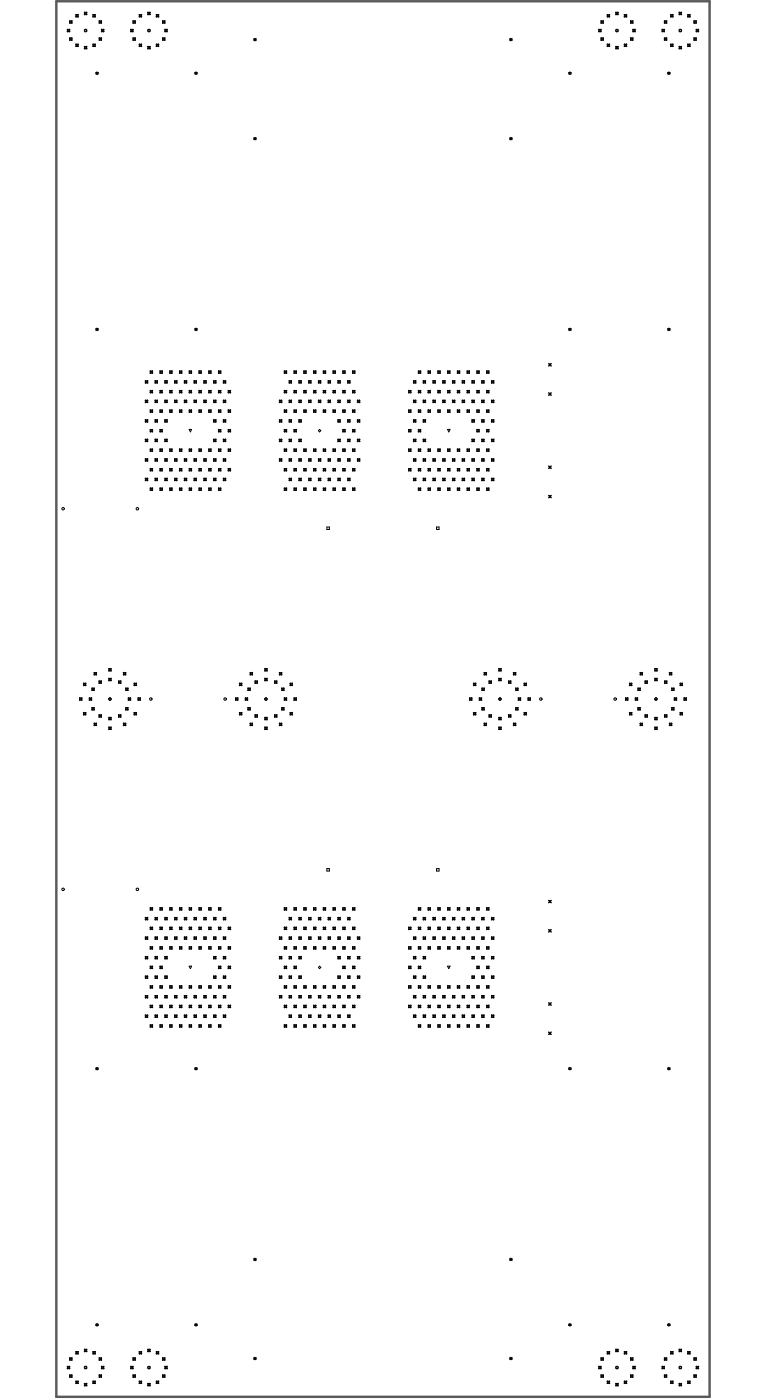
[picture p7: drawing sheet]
<svg xmlns="http://www.w3.org/2000/svg" width="524mm" height="955mm" viewBox="0 0 524 955" stroke-linecap="round" stroke-linejoin="round" font-family="sans-serif">
<path d="M38 1h446v952h-446z" fill="none" stroke="#5a5a5a" stroke-width="1.7"/>
<g fill="none" stroke="#000" stroke-width=".68">
<path d="M46 20h1h1l-1 1 1 1-1-1-1 1v-1zM47 14l1 1 1-1v1v1l-1-1-1 1 1-1zM52 10h1v1v1v-1l-1 1v-1zM57 8l1 1 1-1v1v1h-1h-1l1-1zM58 20h1v2l-2-1zM63 10h1h1v1v1l-1-1-1 1 1-1zM68 14v1l1-1v1v1l-1-1v1v-1zM69 20h1h1l-1 1 1 1-1-1-1 1 1-1zM89 20h1h1l-1 1 1 1-1-1-1 1v-1zM91 14v1l1-1v1v1l-1-1v1v-1zM95 10h1h1l-1 1 1 1-1-1-1 1v-1zM101 8l1 1v-1v1v1h-1v-1z"/>
<path d="M101 20h1v2l-1-1zM107 10h1v1v1l-1-1v1v-1zM111 14l1 1v-1v1v1v-1l-1 1v-1zM112 20h1h1v1v1l-1-1-1 1 1-1zM408 20h1h1l-1 1 1 1-1-1-1 1 1-1zM410 14v1l1-1v1v1l-1-1v1v-1zM414 10h1h1l-1 1 1 1-1-1-1 1v-1zM420 8l1 1v-1v1v1h-1v-1zM420 20h1v2l-1-1zM426 10h1v1v1l-1-1v1v-1zM430 14l1 1v-1v1v1v-1l-1 1v-1zM431 20h1h1v1v1l-1-1-1 1 1-1z"/>
<path d="M451 20h1h1v1v1l-1-1-1 1 1-1zM453 14l1 1 1-1-1 1 1 1-1-1-1 1v-1zM457 10h1h1l-1 1 1 1-1-1-1 1 1-1zM463 8l1 1 1-1-1 1 1 1h-1h-1v-1zM463 20h2l-1 2-1-1zM469 10h1v1v1v-1l-1 1v-1zM473 14l1 1 1-1-1 1 1 1-1-1-1 1v-1zM475 20h1v1v1l-1-1v1v-1zM47 26h1h1v1v1l-1-1-1 1 1-1zM52 30l1 1v-1v1v1v-1l-1 1v-1zM57 32h1h1v1h-1h-1l1-1zM63 30l1 1 1-1v1v1l-1-1-1 1 1-1z"/>
<path d="M68 26h1v1v1l-1-1v1v-1zM91 26h1v1v1l-1-1v1v-1zM95 30l1 1 1-1-1 1 1 1-1-1-1 1v-1zM101 32h1v1h-1v-1zM107 30v1l1-1v1v1l-1-1v1v-1zM111 26h1v1v1v-1l-1 1v-1zM173 27l1-1 1 1h-1h1l-1 1-1-1zM347 27l1-1 1 1-1 1-1-1h1zM410 26h1v1v1l-1-1v1v-1zM414 30l1 1 1-1-1 1 1 1-1-1-1 1v-1zM420 32h1v1h-1v-1zM426 30v1l1-1v1v1l-1-1v1v-1z"/>
<path d="M430 26h1v1v1v-1l-1 1v-1zM453 26h1h1l-1 1 1 1-1-1-1 1v-1zM457 30l1 1 1-1-1 1 1 1-1-1-1 1 1-1zM463 32h1h1h-1l1 1h-1h-1v-1zM469 30l1 1v-1v1v1v-1l-1 1v-1zM473 26h1h1l-1 1 1 1-1-1-1 1v-1zM65 50l1-1 1 1-1 1-1-1h1zM133 50l1-1v1v1l-1-1zM388 50v-1l1 1-1 1v-1zM455 50l1-1 1 1h-1h1l-1 1-1-1h1zM173 94h1h1l-1 1h1h-1h-1zM347 94h1h1v1h-1h-1h1z"/>
<path d="M65 224h1h1v1l-1 1-1-1h1zM133 224h1v1v1l-1-1zM388 224h1v1l-1 1v-1zM455 224h1h1l-1 1h1l-1 1-1-1h1zM99 260h1h1l-1 1h1h-1h-1zM102 253h1h1v1v1l-1-1-1 1 1-1zM106 260h1v1h-1zM109 253h1h1l-1 1 1 1-1-1-1 1v-1zM112 260h1h1v1h-1h-1h1zM116 253h1v1v1l-1-1v1v-1zM119 260h1h1l-1 1h1h-1h-1zM122 253h1h1v1v1l-1-1-1 1 1-1z"/>
<path d="M126 260h1v1h-1zM129 253h1h1l-1 1 1 1-1-1-1 1v-1zM132 260h1h1v1h-1h-1h1zM136 253h1v1v1l-1-1v1v-1zM139 260h1h1l-1 1h1h-1h-1zM142 253h1h1v1v1l-1-1-1 1 1-1zM146 260h1v1h-1zM149 253h1h1l-1 1 1 1-1-1-1 1v-1zM152 260h1h1l-1 1h1h-1h-1h1zM194 253h1v1v1v-1l-1 1v-1zM197 260h1h1l-1 1h1h-1h-1zM200 253h1h1v1v1l-1-1-1 1 1-1z"/>
<path d="M204 260h1v1h-1zM207 253h1h1l-1 1 1 1-1-1-1 1v-1zM210 260h1h1v1h-1h-1h1zM214 253h1v1v1v-1l-1 1v-1zM217 260h1h1l-1 1h1h-1h-1zM220 253h1h1v1v1l-1-1-1 1 1-1zM224 260h1v1h-1zM227 253h1h1l-1 1 1 1-1-1-1 1v-1zM230 260h1h1v1h-1h-1h1zM234 253h1v1v1l-1-1v1v-1zM237 260h1h1l-1 1h1h-1h-1zM240 253h1h1v1v1l-1-1-1 1 1-1z"/>
<path d="M282 260h1v1h-1zM285 253h1h1l-1 1 1 1-1-1-1 1 1-1zM288 260h1h1v1h-1h-1h1zM292 253h1v1v1v-1l-1 1v-1zM295 260h1h1l-1 1h1h-1h-1h1zM298 253h1h1v1v1l-1-1-1 1 1-1zM302 260h1v1h-1zM305 253h1h1l-1 1 1 1-1-1-1 1v-1zM308 260h1h1v1h-1h-1h1zM312 253h1v1v1v-1l-1 1v-1zM315 260h1h1l-1 1h1h-1h-1zM318 253h1h1v1v1l-1-1-1 1 1-1z"/>
<path d="M322 260h1v1h-1zM325 253h1h1l-1 1 1 1-1-1-1 1v-1zM328 260h1h1v1h-1h-1h1zM332 253h1v1v1v-1l-1 1v-1zM335 260h1h1l-1 1h1h-1h-1zM374 248l1 1 1-1-1 1 1 1-1-1-1 1v-1zM99 273h1h1l-1 1 1 1-1-1-1 1v-1zM102 266l1 1 1-1v1v1h-1h-1l1-1zM102 280h1h1v1h-1h-1h1zM106 273h1v1v1v-1l-1 1v-1zM109 280h1h1l-1 1h1h-1h-1zM109 266l1 1 1-1-1 1 1 1h-1h-1v-1z"/>
<path d="M112 273h1h1v1v1l-1-1-1 1 1-1zM116 280h1v1h-1zM116 266v1l1-1v1v1h-1v-1zM119 273h1h1l-1 1 1 1-1-1-1 1v-1zM122 280h1h1v1h-1h-1h1zM122 266l1 1 1-1v1v1h-1h-1l1-1zM126 273h1v1v1l-1-1v1v-1zM129 280h1h1l-1 1h1h-1h-1zM129 266l1 1 1-1-1 1 1 1h-1h-1v-1zM132 273h1h1v1v1l-1-1-1 1 1-1zM136 280h1v1h-1zM136 266v1l1-1v1v1h-1v-1z"/>
<path d="M139 273h1h1l-1 1 1 1-1-1-1 1v-1zM142 280h1h1v1h-1h-1h1zM142 266l1 1 1-1v1v1h-1h-1l1-1zM146 273h1v1v1l-1-1v1v-1zM149 280h1h1l-1 1h1h-1h-1zM149 266l1 1 1-1-1 1 1 1h-1h-1v-1zM152 273h1h1l-1 1 1 1-1-1-1 1 1-1zM156 280h1v1h-1zM156 266v1l1-1v1v1h-1v-1zM190 273h1h1v1v1l-1-1-1 1 1-1zM194 280h1v1h-1zM194 266l1 1v-1v1v1h-1v-1z"/>
<path d="M197 273h1h1l-1 1 1 1-1-1-1 1v-1zM200 280h1h1v1h-1h-1h1zM200 266l1 1 1-1v1v1h-1h-1l1-1zM204 273h1v1v1v-1l-1 1v-1zM207 280h1h1l-1 1h1h-1h-1zM207 266l1 1 1-1-1 1 1 1h-1h-1v-1zM210 273h1h1v1v1l-1-1-1 1 1-1zM214 280h1v1h-1zM214 266l1 1v-1v1v1h-1v-1zM217 273h1h1l-1 1 1 1-1-1-1 1v-1zM220 280h1h1v1h-1h-1h1zM220 266l1 1 1-1v1v1h-1h-1l1-1z"/>
<path d="M224 273h1v1v1v-1l-1 1v-1zM227 280h1h1l-1 1h1h-1h-1zM227 266l1 1 1-1-1 1 1 1h-1h-1v-1zM230 273h1h1v1v1l-1-1-1 1 1-1zM234 280h1v1h-1zM234 266v1l1-1v1v1h-1v-1zM237 273h1h1l-1 1 1 1-1-1-1 1v-1zM240 280h1h1v1h-1h-1h1zM240 266l1 1 1-1v1v1h-1h-1l1-1zM244 273h1v1v1l-1-1v1v-1zM278 280h1h1v1h-1h-1h1zM278 266l1 1 1-1v1v1h-1h-1l1-1z"/>
<path d="M282 273h1v1v1v-1l-1 1v-1zM285 280h1h1l-1 1h1h-1h-1h1zM285 266l1 1 1-1-1 1 1 1h-1h-1l1-1zM288 273h1h1v1v1l-1-1-1 1 1-1zM292 266l1 1v-1v1v1h-1v-1zM292 280h1v1h-1zM295 273h1h1l-1 1 1 1-1-1-1 1 1-1zM298 266l1 1 1-1v1v1h-1h-1l1-1zM298 280h1h1v1h-1h-1h1zM302 273h1v1v1v-1l-1 1v-1zM305 280h1h1l-1 1h1h-1h-1zM305 266l1 1 1-1-1 1 1 1h-1h-1v-1z"/>
<path d="M308 273h1h1v1v1l-1-1-1 1 1-1zM312 280h1v1h-1zM312 266l1 1v-1v1v1h-1v-1zM315 273h1h1l-1 1 1 1-1-1-1 1v-1zM318 266l1 1 1-1v1v1h-1h-1l1-1zM318 280h1h1v1h-1h-1h1zM322 273h1v1v1v-1l-1 1v-1zM325 280h1h1l-1 1h1h-1h-1zM325 266l1 1 1-1-1 1 1 1h-1h-1v-1zM328 273h1h1v1v1l-1-1-1 1 1-1zM332 280h1v1h-1zM332 266l1 1v-1v1v1h-1v-1z"/>
<path d="M335 273h1h1l-1 1 1 1-1-1-1 1v-1zM374 268h1h1l-1 1 1 1-1-1-1 1v-1zM99 286l1 1 1-1-1 1 1 1h-1h-1v-1zM99 300h1h1l-1 1h1h-1h-1zM102 293h1h1v1v1l-1-1-1 1 1-1zM106 300h1v1h-1zM106 286l1 1v-1v1v1h-1v-1zM109 293h1h1l-1 1 1 1-1-1-1 1v-1zM112 300h1h1v1h-1h-1h1zM112 286l1 1 1-1v1v1h-1h-1l1-1zM129 293h2l-1 2zM146 300h1v1h-1z"/>
<path d="M146 286v1l1-1v1v1h-1v-1zM149 293h1h1l-1 1 1 1-1-1-1 1v-1zM152 300h1h1l-1 1h1h-1h-1h1zM152 286l1 1 1-1-1 1 1 1h-1h-1l1-1zM156 293h1v1v1l-1-1v1v-1zM190 300h1h1v1h-1h-1h1zM190 286l1 1 1-1v1v1h-1h-1l1-1zM194 293h1v1v1v-1l-1 1v-1zM197 300h1h1l-1 1h1h-1h-1zM197 286l1 1 1-1-1 1 1 1h-1h-1v-1zM200 293h1h1v1v1l-1-1-1 1 1-1zM204 300h1v1h-1z"/>
<path d="M204 286l1 1v-1v1v1h-1v-1zM218 293l1 1-1 1-1-1zM230 300h1h1v1h-1h-1h1zM230 286l1 1 1-1v1v1h-1h-1l1-1zM234 293h1v1v1l-1-1v1v-1zM237 300h1h1l-1 1h1h-1h-1zM237 286l1 1 1-1-1 1 1 1h-1h-1v-1zM240 293h1h1v1v1l-1-1-1 1 1-1zM244 300h1v1h-1zM244 286v1l1-1v1v1h-1v-1zM278 293h1h1v1v1l-1-1-1 1 1-1zM282 300h1v1h-1z"/>
<path d="M282 286l1 1v-1v1v1h-1v-1zM285 293h1h1l-1 1 1 1-1-1-1 1 1-1zM288 300h1h1v1h-1h-1h1zM288 286l1 1 1-1v1v1h-1h-1l1-1zM305 293h2l-1 2zM322 300h1v1h-1zM322 286l1 1v-1v1v1h-1v-1zM325 293h1h1l-1 1 1 1-1-1-1 1v-1zM328 300h1h1v1h-1h-1h1zM328 286l1 1 1-1v1v1h-1h-1l1-1zM332 293h1v1v1v-1l-1 1v-1zM335 286l1 1 1-1-1 1 1 1h-1h-1v-1z"/>
<path d="M335 300h1h1l-1 1h1h-1h-1zM99 313h1h1l-1 1 1 1-1-1-1 1v-1zM102 306l1 1 1-1v1v1h-1h-1l1-1zM102 320h1h1v1h-1h-1h1zM106 313h1v1v1v-1l-1 1v-1zM109 320h1h1l-1 1h1h-1h-1zM109 306l1 1 1-1-1 1 1 1h-1h-1v-1zM112 313h1h1v1v1l-1-1-1 1 1-1zM116 320h1v1h-1zM116 306v1l1-1v1v1h-1v-1zM119 313h1h1l-1 1 1 1-1-1-1 1v-1zM122 320h1h1v1h-1h-1h1z"/>
<path d="M122 306l1 1 1-1v1v1h-1h-1l1-1zM126 313h1v1v1l-1-1v1v-1zM129 306l1 1 1-1-1 1 1 1h-1h-1v-1zM129 320h1h1l-1 1h1h-1h-1zM132 313h1h1v1v1l-1-1-1 1 1-1zM136 320h1v1h-1zM136 306v1l1-1v1v1h-1v-1zM139 313h1h1l-1 1 1 1-1-1-1 1v-1zM142 320h1h1v1h-1h-1h1zM142 306l1 1 1-1v1v1h-1h-1l1-1zM146 313h1v1v1l-1-1v1v-1zM149 320h1h1l-1 1h1h-1h-1z"/>
<path d="M149 306l1 1 1-1-1 1 1 1h-1h-1v-1zM152 313h1h1l-1 1 1 1-1-1-1 1 1-1zM156 320h1v1h-1zM156 306v1l1-1v1v1h-1v-1zM190 313h1h1v1v1l-1-1-1 1 1-1zM194 320h1v1h-1zM194 306l1 1v-1v1v1h-1v-1zM197 313h1h1l-1 1 1 1-1-1-1 1v-1zM200 320h1h1v1h-1h-1h1zM200 306l1 1 1-1v1v1h-1h-1l1-1zM204 313h1v1v1v-1l-1 1v-1zM207 320h1h1l-1 1h1h-1h-1z"/>
<path d="M207 306l1 1 1-1-1 1 1 1h-1h-1v-1zM210 313h1h1v1v1l-1-1-1 1 1-1zM214 320h1v1h-1zM214 306l1 1v-1v1v1h-1v-1zM217 313h1h1l-1 1 1 1-1-1-1 1v-1zM220 320h1h1v1h-1h-1h1zM220 306l1 1 1-1v1v1h-1h-1l1-1zM224 313h1v1v1v-1l-1 1v-1zM227 320h1h1l-1 1h1h-1h-1zM227 306l1 1 1-1-1 1 1 1h-1h-1v-1zM230 313h1h1v1v1l-1-1-1 1 1-1zM234 320h1v1h-1z"/>
<path d="M234 306v1l1-1v1v1h-1v-1zM237 313h1h1l-1 1 1 1-1-1-1 1v-1zM240 320h1h1v1h-1h-1h1zM240 306l1 1 1-1v1v1h-1h-1l1-1zM244 313h1v1v1l-1-1v1v-1zM278 320h1h1v1h-1h-1h1zM278 306l1 1 1-1v1v1h-1h-1l1-1zM282 313h1v1v1v-1l-1 1v-1zM285 320h1h1l-1 1h1h-1h-1h1zM285 306l1 1 1-1-1 1 1 1h-1h-1l1-1zM288 313h1h1v1v1l-1-1-1 1 1-1zM292 320h1v1h-1z"/>
<path d="M292 306l1 1v-1v1v1h-1v-1zM295 313h1h1l-1 1 1 1-1-1-1 1 1-1zM298 320h1h1v1h-1h-1h1zM298 306l1 1 1-1v1v1h-1h-1l1-1zM302 313h1v1v1v-1l-1 1v-1zM305 320h1h1l-1 1h1h-1h-1zM305 306l1 1 1-1-1 1 1 1h-1h-1v-1zM308 313h1h1v1v1l-1-1-1 1 1-1zM312 320h1v1h-1zM312 306l1 1v-1v1v1h-1v-1zM315 313h1h1l-1 1 1 1-1-1-1 1v-1zM318 320h1h1v1h-1h-1h1z"/>
<path d="M318 306l1 1 1-1v1v1h-1h-1l1-1zM322 313h1v1v1v-1l-1 1v-1zM325 320h1h1l-1 1h1h-1h-1zM325 306l1 1 1-1-1 1 1 1h-1h-1v-1zM328 313h1h1v1v1l-1-1-1 1 1-1zM332 306l1 1v-1v1v1h-1v-1zM332 320h1v1h-1zM335 313h1h1l-1 1 1 1-1-1-1 1v-1zM374 318h1h1l-1 1 1 1-1-1-1 1v-1zM99 326l1 1 1-1-1 1 1 1h-1h-1v-1zM102 333h1h1v1v1l-1-1-1 1 1-1zM106 326l1 1v-1v1v1h-1v-1z"/>
<path d="M109 333h1h1l-1 1 1 1-1-1-1 1v-1zM112 326l1 1 1-1v1v1h-1h-1l1-1zM116 333h1v1v1l-1-1v1v-1zM119 326l1 1 1-1-1 1 1 1h-1h-1v-1zM122 333h1h1v1v1l-1-1-1 1 1-1zM126 326v1l1-1v1v1h-1v-1zM129 333h1h1l-1 1 1 1-1-1-1 1v-1zM132 326l1 1 1-1v1v1h-1h-1l1-1zM136 333h1v1v1l-1-1v1v-1zM139 326l1 1 1-1-1 1 1 1h-1h-1v-1zM142 333h1h1v1v1l-1-1-1 1 1-1zM146 326v1l1-1v1v1h-1v-1z"/>
<path d="M149 333h1h1l-1 1 1 1-1-1-1 1v-1zM152 326l1 1 1-1-1 1 1 1h-1h-1l1-1zM194 333h1v1v1v-1l-1 1v-1zM197 326l1 1 1-1-1 1 1 1h-1h-1v-1zM200 333h1h1v1v1l-1-1-1 1 1-1zM204 326l1 1v-1v1v1h-1v-1zM207 333h1h1l-1 1 1 1-1-1-1 1v-1zM210 326l1 1 1-1v1v1h-1h-1l1-1zM214 333h1v1v1v-1l-1 1v-1zM217 326l1 1 1-1-1 1 1 1h-1h-1v-1zM220 333h1h1v1v1l-1-1-1 1 1-1zM224 326l1 1v-1v1v1h-1v-1z"/>
<path d="M227 333h1h1l-1 1 1 1-1-1-1 1v-1zM230 326l1 1 1-1v1v1h-1h-1l1-1zM234 333h1v1v1l-1-1v1v-1zM237 326l1 1 1-1-1 1 1 1h-1h-1v-1zM240 333h1h1v1v1l-1-1-1 1 1-1zM282 326l1 1v-1v1v1h-1v-1zM285 333h1h1l-1 1 1 1-1-1-1 1 1-1zM288 326l1 1 1-1v1v1h-1h-1l1-1zM292 333h1v1v1v-1l-1 1v-1zM295 326l1 1 1-1-1 1 1 1h-1h-1l1-1zM298 333h1h1v1v1l-1-1-1 1 1-1zM302 326l1 1v-1v1v1h-1v-1z"/>
<path d="M305 333h1h1l-1 1 1 1-1-1-1 1v-1zM308 326l1 1 1-1v1v1h-1h-1l1-1zM312 333h1v1v1v-1l-1 1v-1zM315 326l1 1 1-1-1 1 1 1h-1h-1v-1zM318 333h1h1v1v1l-1-1-1 1 1-1zM322 326l1 1v-1v1v1h-1v-1zM325 333h1h1l-1 1 1 1-1-1-1 1v-1zM328 326l1 1 1-1v1v1h-1h-1l1-1zM332 333h1v1v1v-1l-1 1v-1zM335 326l1 1 1-1-1 1 1 1h-1h-1v-1zM374 338h1h1l-1 1 1 1-1-1-1 1v-1zM223 360h2v1h-2z"/>
<path d="M298 360h1v1h-1zM64 459h1h1l-1 1 1 1-1-1-1 1 1-1zM74 456l1 1 1-1-1 1 1 1-1-1-1 1 1-1zM84 459h1h1l-1 1 1 1-1-1-1 1 1-1zM170 459h1h1v1v1l-1-1-1 1 1-1zM180 456l1 1 1-1v1v1l-1-1-1 1 1-1zM190 459h1h1v1v1l-1-1-1 1 1-1zM330 459h1h1l-1 1 1 1-1-1-1 1v-1zM340 456l1 1 1-1-1 1 1 1-1-1-1 1v-1zM350 459h1h1l-1 1 1 1-1-1-1 1v-1zM436 459h1h1v1v1l-1-1-1 1 1-1zM446 456l1 1 1-1v1v1l-1-1-1 1 1-1z"/>
<path d="M456 459h1h1v1v1l-1-1-1 1 1-1zM54 476l1 1 1-1-1 1 1 1-1-1-1 1 1-1zM57 466l1 1 1-1-1 1 1 1-1-1-1 1v-1zM61 476l1 1 1-1-1 1 1 1-1-1-1 1v-1zM63 470h1v1h-1v-1zM67 465h1h1v1h-1h-1l1-1zM74 463h1h1l-1 1 1 1-1-1-1 1 1-1zM75 476l1 1-1 1-1-1zM81 465h1v1h-1v-1zM86 470h1v1h-1v-1zM87 476l1 1 1-1v1v1l-1-1-1 1 1-1zM91 466l1 1 1-1v1v1l-1-1-1 1 1-1z"/>
<path d="M94 476l1 1 1-1-1 1 1 1-1-1-1 1v-1zM161 476v1l1-1v1v1l-1-1v1v-1zM163 466l1 1 1-1-1 1 1 1-1-1-1 1 1-1zM167 476l1 1 1-1-1 1 1 1-1-1-1 1 1-1zM169 470h1h1h-1l1 1h-1h-1v-1zM174 465h1v1h-1v-1zM180 463h1h1v1v1l-1-1-1 1 1-1zM181 476l1 1v1l-2-1zM187 465h1h1h-1l1 1h-1h-1l1-1zM192 470h1h1h-1l1 1h-1h-1v-1zM194 476l1 1v-1v1v1v-1l-1 1v-1zM198 466l1 1v-1v1v1v-1l-1 1v-1z"/>
<path d="M200 476l1 1 1-1v1v1l-1-1-1 1 1-1zM320 476l1 1 1-1-1 1 1 1-1-1-1 1v-1zM323 466l1 1v-1v1v1v-1l-1 1v-1zM327 476l1 1v-1v1v1v-1l-1 1v-1zM328 470h1h1v1h-1h-1l1-1zM333 465h1h1v1h-1h-1l1-1zM340 463h1h1l-1 1 1 1-1-1-1 1v-1zM340 476l2 1-1 1-1-1zM347 465h1v1h-1v-1zM351 470h1h1v1h-1h-1l1-1zM353 476l1 1 1-1v1v1l-1-1-1 1 1-1zM357 466l1 1 1-1v1v1l-1-1-1 1 1-1z"/>
<path d="M360 476l1 1 1-1-1 1 1 1-1-1-1 1v-1zM426 476l1 1 1-1v1v1l-1-1-1 1 1-1zM429 466l1 1 1-1-1 1 1 1-1-1-1 1v-1zM433 476l1 1 1-1-1 1 1 1-1-1-1 1v-1zM435 470h1v1h-1v-1zM440 465h1v1h-1v-1zM446 463h1h1v1v1l-1-1-1 1 1-1zM447 476l1 1v1l-2-1zM453 465h1h1h-1l1 1h-1h-1v-1zM458 470h1h1h-1l1 1h-1h-1v-1zM460 476v1l1-1v1v1l-1-1v1v-1zM464 466v1l1-1v1v1l-1-1v1v-1z"/>
<path d="M466 476l1 1 1-1v1v1l-1-1-1 1 1-1zM57 486l1 1 1-1-1 1 1 1-1-1-1 1v-1zM63 483h1v1v1l-1-1v1v-1zM64 493l1 1 1-1-1 1 1 1h-1h-1l1-1zM67 488h1h1v1h-1h-1h1zM74 489l1 1 1-1-1 1 1 1h-1h-1l1-1zM74 496l1 1 1-1-1 1 1 1-1-1-1 1 1-1zM81 488h1v1h-1zM84 493l1 1 1-1-1 1 1 1h-1h-1l1-1zM86 483h1v1v1l-1-1v1v-1zM91 486l1 1 1-1v1v1l-1-1-1 1 1-1zM163 486l1 1 1-1-1 1 1 1-1-1-1 1 1-1z"/>
<path d="M169 483h1h1l-1 1 1 1-1-1-1 1v-1zM170 493l1 1 1-1v1v1h-1h-1l1-1zM174 488h1v1h-1zM180 489l1 1 1-1v1v1h-1h-1l1-1zM180 496l1 1 1-1v1v1l-1-1-1 1 1-1zM187 488h1h1l-1 1h1h-1h-1h1zM190 493l1 1 1-1v1v1h-1h-1l1-1zM192 483h1h1l-1 1 1 1-1-1-1 1v-1zM198 486l1 1v-1v1v1v-1l-1 1v-1zM323 486l1 1v-1v1v1v-1l-1 1v-1zM328 483h1h1v1v1l-1-1-1 1 1-1zM330 493l1 1 1-1-1 1 1 1h-1h-1v-1z"/>
<path d="M333 488h1h1v1h-1h-1h1zM340 489l1 1 1-1-1 1 1 1h-1h-1v-1zM340 496l1 1 1-1-1 1 1 1-1-1-1 1v-1zM347 488h1v1h-1zM350 493l1 1 1-1-1 1 1 1h-1h-1v-1zM351 483h1h1v1v1l-1-1-1 1 1-1zM357 486l1 1 1-1v1v1l-1-1-1 1 1-1zM429 486l1 1 1-1-1 1 1 1-1-1-1 1v-1zM435 483h1v1v1v-1l-1 1v-1zM436 493l1 1 1-1v1v1h-1h-1l1-1zM440 488h1v1h-1zM446 489l1 1 1-1v1v1h-1h-1l1-1z"/>
<path d="M446 496l1 1 1-1v1v1l-1-1-1 1 1-1zM453 488h1h1l-1 1h1h-1h-1zM456 493l1 1 1-1v1v1h-1h-1l1-1zM458 483h1h1l-1 1 1 1-1-1-1 1v-1zM464 486v1l1-1v1v1l-1-1v1v-1zM223 593h2v1h-2zM298 593h1v1h-1zM102 619l1 1 1-1v1v1h-1h-1l1-1zM109 619l1 1 1-1-1 1 1 1h-1h-1v-1zM116 619v1l1-1v1v1h-1v-1zM122 619l1 1 1-1v1v1h-1h-1l1-1zM129 619l1 1 1-1-1 1 1 1h-1h-1v-1z"/>
<path d="M136 619v1l1-1v1v1h-1v-1zM142 619l1 1 1-1v1v1h-1h-1l1-1zM149 619l1 1 1-1-1 1 1 1h-1h-1v-1zM194 619l1 1v-1v1v1h-1v-1zM200 619l1 1 1-1v1v1h-1h-1l1-1zM207 619l1 1 1-1-1 1 1 1h-1h-1v-1zM214 619l1 1v-1v1v1h-1v-1zM220 619l1 1 1-1v1v1h-1h-1l1-1zM227 619l1 1 1-1-1 1 1 1h-1h-1v-1zM234 619v1l1-1v1v1h-1v-1zM240 619l1 1 1-1v1v1h-1h-1l1-1zM285 619l1 1 1-1-1 1 1 1h-1h-1l1-1z"/>
<path d="M292 619l1 1v-1v1v1h-1v-1zM298 619l1 1 1-1v1v1h-1h-1l1-1zM305 619l1 1 1-1-1 1 1 1h-1h-1v-1zM312 619l1 1v-1v1v1h-1v-1zM318 619l1 1 1-1v1v1h-1h-1l1-1zM325 619l1 1 1-1-1 1 1 1h-1h-1v-1zM332 619l1 1v-1v1v1h-1v-1zM374 614l1 1 1-1-1 1 1 1h-1h-1v-1zM99 626h1h1l-1 1 1 1-1-1-1 1v-1zM99 639l1 1 1-1-1 1 1 1h-1h-1v-1zM102 633h1h1v1h-1h-1h1zM106 639l1 1v-1v1v1h-1v-1z"/>
<path d="M106 626h1v1v1v-1l-1 1v-1zM109 633h1h1l-1 1h1h-1h-1zM112 639l1 1 1-1v1v1h-1h-1l1-1zM112 626h1h1v1v1l-1-1-1 1 1-1zM116 633h1v1h-1zM119 639l1 1 1-1-1 1 1 1h-1h-1v-1zM119 626h1h1l-1 1 1 1-1-1-1 1v-1zM122 633h1h1v1h-1h-1h1zM126 639v1l1-1v1v1h-1v-1zM126 626h1v1v1l-1-1v1v-1zM129 633h1h1l-1 1h1h-1h-1zM132 639l1 1 1-1v1v1h-1h-1l1-1z"/>
<path d="M132 626h1h1v1v1l-1-1-1 1 1-1zM136 633h1v1h-1zM139 639l1 1 1-1-1 1 1 1h-1h-1v-1zM139 626h1h1l-1 1 1 1-1-1-1 1v-1zM142 633h1h1v1h-1h-1h1zM146 639v1l1-1v1v1h-1v-1zM146 626h1v1v1l-1-1v1v-1zM149 633h1h1l-1 1h1h-1h-1zM152 639l1 1 1-1-1 1 1 1h-1h-1l1-1zM152 626h1h1l-1 1 1 1-1-1-1 1 1-1zM156 633h1v1h-1zM190 639l1 1 1-1v1v1h-1h-1l1-1z"/>
<path d="M194 633h1v1h-1zM197 639l1 1 1-1-1 1 1 1h-1h-1v-1zM197 626h1h1l-1 1 1 1-1-1-1 1v-1zM200 633h1h1v1h-1h-1h1zM204 639l1 1v-1v1v1h-1v-1zM204 626h1v1v1v-1l-1 1v-1zM207 633h1h1l-1 1h1h-1h-1zM210 639l1 1 1-1v1v1h-1h-1l1-1zM210 626h1h1v1v1l-1-1-1 1 1-1zM214 633h1v1h-1zM217 639l1 1 1-1-1 1 1 1h-1h-1v-1zM217 626h1h1l-1 1 1 1-1-1-1 1v-1z"/>
<path d="M220 633h1h1v1h-1h-1h1zM224 639l1 1v-1v1v1h-1v-1zM224 626h1v1v1v-1l-1 1v-1zM227 633h1h1l-1 1h1h-1h-1zM230 639l1 1 1-1v1v1h-1h-1l1-1zM230 626h1h1v1v1l-1-1-1 1 1-1zM234 633h1v1h-1zM237 639l1 1 1-1-1 1 1 1h-1h-1v-1zM237 626h1h1l-1 1 1 1-1-1-1 1v-1zM240 633h1h1v1h-1h-1h1zM244 639v1l1-1v1v1h-1v-1zM278 633h1h1v1h-1h-1h1z"/>
<path d="M282 639l1 1v-1v1v1h-1v-1zM282 626h1v1v1v-1l-1 1v-1zM285 633h1h1l-1 1h1h-1h-1h1zM288 639l1 1 1-1v1v1h-1h-1l1-1zM288 626h1h1v1v1l-1-1-1 1 1-1zM292 633h1v1h-1zM295 639l1 1 1-1-1 1 1 1h-1h-1l1-1zM295 626h1h1l-1 1 1 1-1-1-1 1 1-1zM298 633h1h1v1h-1h-1h1zM302 639l1 1v-1v1v1h-1v-1zM302 626h1v1v1v-1l-1 1v-1zM305 633h1h1l-1 1h1h-1h-1z"/>
<path d="M308 639l1 1 1-1v1v1h-1h-1l1-1zM308 626h1h1v1v1l-1-1-1 1 1-1zM312 633h1v1h-1zM315 639l1 1 1-1-1 1 1 1h-1h-1v-1zM315 626h1h1l-1 1 1 1-1-1-1 1v-1zM318 633h1h1v1h-1h-1h1zM322 639l1 1v-1v1v1h-1v-1zM322 626h1v1v1v-1l-1 1v-1zM325 633h1h1l-1 1h1h-1h-1zM328 639l1 1 1-1v1v1h-1h-1l1-1zM328 626h1h1v1v1l-1-1-1 1 1-1zM332 633h1v1h-1z"/>
<path d="M335 639l1 1 1-1-1 1 1 1h-1h-1v-1zM335 626h1h1l-1 1 1 1-1-1-1 1v-1zM374 634l1 1 1-1-1 1 1 1h-1h-1v-1zM99 653h1h1h-1l1 1h-1h-1v-1zM102 646h1h1v1v1l-1-1-1 1 1-1zM102 659l1 1 1-1v1v1h-1h-1l1-1zM106 653h1v1h-1v-1zM109 659l1 1 1-1-1 1 1 1h-1h-1v-1zM109 646h1h1l-1 1 1 1-1-1-1 1v-1zM112 653h1h1v1h-1h-1l1-1zM116 646h1v1v1l-1-1v1v-1zM122 646h1h1v1v1l-1-1-1 1 1-1z"/>
<path d="M129 646h1h1l-1 1 1 1-1-1-1 1v-1zM129 659h2l-1 2zM136 646h1v1v1l-1-1v1v-1zM142 646h1h1v1v1l-1-1-1 1 1-1zM146 653h1v1h-1v-1zM149 659l1 1 1-1-1 1 1 1h-1h-1v-1zM149 646h1h1l-1 1 1 1-1-1-1 1v-1zM152 653h1h1h-1l1 1h-1h-1l1-1zM156 646h1v1v1l-1-1v1v-1zM156 659v1l1-1v1v1h-1v-1zM190 653h1h1v1h-1h-1l1-1zM194 659l1 1v-1v1v1h-1v-1z"/>
<path d="M194 646h1v1v1v-1l-1 1v-1zM197 653h1h1h-1l1 1h-1h-1v-1zM200 659l1 1 1-1v1v1h-1h-1l1-1zM200 646h1h1v1v1l-1-1-1 1 1-1zM204 653h1v1h-1v-1zM207 646h1h1l-1 1 1 1-1-1-1 1v-1zM214 646h1v1v1v-1l-1 1v-1zM218 659l1 1-1 1-1-1zM220 646h1h1v1v1l-1-1-1 1 1-1zM227 646h1h1l-1 1 1 1-1-1-1 1v-1zM230 653h1h1v1h-1h-1l1-1zM234 659v1l1-1v1v1h-1v-1z"/>
<path d="M234 646h1v1v1l-1-1v1v-1zM237 653h1h1h-1l1 1h-1h-1v-1zM240 659l1 1 1-1v1v1h-1h-1l1-1zM240 646h1h1v1v1l-1-1-1 1 1-1zM244 653h1v1h-1v-1zM278 659l1 1 1-1v1v1h-1h-1l1-1zM278 646h1h1v1v1l-1-1-1 1 1-1zM282 653h1v1h-1v-1zM285 659l1 1 1-1-1 1 1 1h-1h-1l1-1zM285 646h1h1l-1 1 1 1-1-1-1 1 1-1zM288 653h1h1v1h-1h-1l1-1zM292 646h1v1v1v-1l-1 1v-1z"/>
<path d="M298 646h1h1v1v1l-1-1-1 1 1-1zM305 659h2l-1 2zM305 646h1h1l-1 1 1 1-1-1-1 1v-1zM312 646h1v1v1v-1l-1 1v-1zM318 646h1h1v1v1l-1-1-1 1 1-1zM322 653h1v1h-1v-1zM325 659l1 1 1-1-1 1 1 1h-1h-1v-1zM325 646h1h1l-1 1 1 1-1-1-1 1v-1zM328 653h1h1v1h-1h-1l1-1zM332 659l1 1v-1v1v1h-1v-1zM332 646h1v1v1v-1l-1 1v-1zM335 653h1h1h-1l1 1h-1h-1v-1z"/>
<path d="M99 666h1h1l-1 1 1 1-1-1-1 1v-1zM99 679l1 1 1-1-1 1 1 1h-1h-1v-1zM102 673h1h1v1h-1h-1l1-1zM106 679l1 1v-1v1v1h-1v-1zM106 666h1v1v1v-1l-1 1v-1zM109 673h1h1h-1l1 1h-1h-1v-1zM112 679l1 1 1-1v1v1h-1h-1l1-1zM112 666h1h1v1v1l-1-1-1 1 1-1zM116 673h1v1h-1v-1zM119 679l1 1 1-1-1 1 1 1h-1h-1v-1zM122 673h1h1v1h-1h-1l1-1zM126 679v1l1-1v1v1h-1v-1z"/>
<path d="M129 673h1h1h-1l1 1h-1h-1v-1zM132 679l1 1 1-1v1v1h-1h-1l1-1zM136 673h1v1h-1v-1zM139 679l1 1 1-1-1 1 1 1h-1h-1v-1zM142 673h1h1v1h-1h-1l1-1zM146 679v1l1-1v1v1h-1v-1zM146 666h1v1v1l-1-1v1v-1zM149 673h1h1h-1l1 1h-1h-1v-1zM152 679l1 1 1-1-1 1 1 1h-1h-1l1-1zM152 666h1h1l-1 1 1 1-1-1-1 1 1-1zM156 673h1v1h-1v-1zM190 679l1 1 1-1v1v1h-1h-1l1-1z"/>
<path d="M190 666h1h1v1v1l-1-1-1 1 1-1zM194 673h1v1h-1v-1zM197 679l1 1 1-1-1 1 1 1h-1h-1v-1zM197 666h1h1l-1 1 1 1-1-1-1 1v-1zM200 673h1h1v1h-1h-1l1-1zM204 679l1 1v-1v1v1h-1v-1zM204 666h1v1v1v-1l-1 1v-1zM207 673h1h1h-1l1 1h-1h-1v-1zM210 679l1 1 1-1v1v1h-1h-1l1-1zM214 673h1v1h-1v-1zM217 679l1 1 1-1-1 1 1 1h-1h-1v-1zM220 673h1h1v1h-1h-1l1-1z"/>
<path d="M224 679l1 1v-1v1v1h-1v-1zM227 673h1h1h-1l1 1h-1h-1v-1zM230 679l1 1 1-1v1v1h-1h-1l1-1zM230 666h1h1v1v1l-1-1-1 1 1-1zM234 673h1v1h-1v-1zM237 679l1 1 1-1-1 1 1 1h-1h-1v-1zM237 666h1h1l-1 1 1 1-1-1-1 1v-1zM240 673h1h1v1h-1h-1l1-1zM244 666h1v1v1l-1-1v1v-1zM244 679v1l1-1v1v1h-1v-1zM278 673h1h1v1h-1h-1l1-1zM282 679l1 1v-1v1v1h-1v-1z"/>
<path d="M282 666h1v1v1v-1l-1 1v-1zM285 673h1h1h-1l1 1h-1h-1l1-1zM288 679l1 1 1-1v1v1h-1h-1l1-1zM288 666h1h1v1v1l-1-1-1 1 1-1zM292 673h1v1h-1v-1zM295 679l1 1 1-1-1 1 1 1h-1h-1l1-1zM298 673h1h1v1h-1h-1l1-1zM302 679l1 1v-1v1v1h-1v-1zM305 673h1h1h-1l1 1h-1h-1v-1zM308 679l1 1 1-1v1v1h-1h-1l1-1zM312 673h1v1h-1v-1zM315 679l1 1 1-1-1 1 1 1h-1h-1v-1z"/>
<path d="M318 673h1h1v1h-1h-1l1-1zM322 679l1 1v-1v1v1h-1v-1zM322 666h1v1v1v-1l-1 1v-1zM325 673h1h1h-1l1 1h-1h-1v-1zM328 679l1 1 1-1v1v1h-1h-1l1-1zM328 666h1h1v1v1l-1-1-1 1 1-1zM332 673h1v1h-1v-1zM335 679l1 1 1-1-1 1 1 1h-1h-1v-1zM335 666h1h1l-1 1 1 1-1-1-1 1v-1zM99 693h1h1h-1l1 1h-1h-1v-1zM102 686h1h1v1v1l-1-1-1 1 1-1zM102 699l1 1 1-1v1v1h-1h-1l1-1z"/>
<path d="M106 693h1v1h-1v-1zM109 699l1 1 1-1-1 1 1 1h-1h-1v-1zM109 686h1h1l-1 1 1 1-1-1-1 1v-1zM112 693h1h1v1h-1h-1l1-1zM116 699v1l1-1v1v1h-1v-1zM116 686h1v1v1l-1-1v1v-1zM119 693h1h1h-1l1 1h-1h-1v-1zM122 699l1 1 1-1v1v1h-1h-1l1-1zM122 686h1h1v1v1l-1-1-1 1 1-1zM126 693h1v1h-1v-1zM129 699l1 1 1-1-1 1 1 1h-1h-1v-1zM129 686h1h1l-1 1 1 1-1-1-1 1v-1z"/>
<path d="M132 693h1h1v1h-1h-1l1-1zM136 699v1l1-1v1v1h-1v-1zM136 686h1v1v1l-1-1v1v-1zM139 693h1h1h-1l1 1h-1h-1v-1zM142 699l1 1 1-1v1v1h-1h-1l1-1zM142 686h1h1v1v1l-1-1-1 1 1-1zM146 693h1v1h-1v-1zM149 699l1 1 1-1-1 1 1 1h-1h-1v-1zM149 686h1h1l-1 1 1 1-1-1-1 1v-1zM152 693h1h1h-1l1 1h-1h-1l1-1zM156 686h1v1v1l-1-1v1v-1zM194 699l1 1v-1v1v1h-1v-1z"/>
<path d="M194 686h1v1v1v-1l-1 1v-1zM197 693h1h1h-1l1 1h-1h-1v-1zM200 699l1 1 1-1v1v1h-1h-1l1-1zM200 686h1h1v1v1l-1-1-1 1 1-1zM204 693h1v1h-1v-1zM207 699l1 1 1-1-1 1 1 1h-1h-1v-1zM207 686h1h1l-1 1 1 1-1-1-1 1v-1zM210 693h1h1v1h-1h-1l1-1zM214 699l1 1v-1v1v1h-1v-1zM214 686h1v1v1v-1l-1 1v-1zM217 693h1h1h-1l1 1h-1h-1v-1zM220 699l1 1 1-1v1v1h-1h-1l1-1z"/>
<path d="M220 686h1h1v1v1l-1-1-1 1 1-1zM224 693h1v1h-1v-1zM227 699l1 1 1-1-1 1 1 1h-1h-1v-1zM227 686h1h1l-1 1 1 1-1-1-1 1v-1zM230 693h1h1v1h-1h-1l1-1zM234 699v1l1-1v1v1h-1v-1zM234 686h1v1v1l-1-1v1v-1zM237 693h1h1h-1l1 1h-1h-1v-1zM240 699l1 1 1-1v1v1h-1h-1l1-1zM240 686h1h1v1v1l-1-1-1 1 1-1zM278 686h1h1v1v1l-1-1-1 1 1-1zM282 693h1v1h-1v-1z"/>
<path d="M285 699l1 1 1-1-1 1 1 1h-1h-1l1-1zM285 686h1h1l-1 1 1 1-1-1-1 1 1-1zM288 693h1h1v1h-1h-1l1-1zM292 699l1 1v-1v1v1h-1v-1zM292 686h1v1v1v-1l-1 1v-1zM295 693h1h1h-1l1 1h-1h-1l1-1zM298 699l1 1 1-1v1v1h-1h-1l1-1zM298 686h1h1v1v1l-1-1-1 1 1-1zM302 693h1v1h-1v-1zM305 699l1 1 1-1-1 1 1 1h-1h-1v-1zM305 686h1h1l-1 1 1 1-1-1-1 1v-1zM308 693h1h1v1h-1h-1l1-1z"/>
<path d="M312 699l1 1v-1v1v1h-1v-1zM312 686h1v1v1v-1l-1 1v-1zM315 693h1h1h-1l1 1h-1h-1v-1zM318 699l1 1 1-1v1v1h-1h-1l1-1zM318 686h1h1v1v1l-1-1-1 1 1-1zM322 693h1v1h-1v-1zM325 699l1 1 1-1-1 1 1 1h-1h-1v-1zM325 686h1h1l-1 1 1 1-1-1-1 1v-1zM328 693h1h1v1h-1h-1l1-1zM332 699l1 1v-1v1v1h-1v-1zM332 686h1v1v1v-1l-1 1v-1zM335 693h1h1h-1l1 1h-1h-1v-1z"/>
<path d="M374 684l1 1 1-1-1 1 1 1h-1h-1v-1zM374 704l1 1 1-1-1 1 1 1h-1h-1v-1zM65 729l1-1 1 1v1h-1h-1l1-1zM133 729l1-1v1v1h-1v-1zM388 729v-1l1 1v1h-1v-1zM455 729l1-1 1 1h-1l1 1h-1h-1l1-1zM173 859h1h1h-1l1 1h-1h-1v-1zM347 859h1h1v1h-1h-1l1-1zM65 904l1-1 1 1-1 1-1-1h1zM133 904l1-1v1v1l-1-1zM388 904v-1l1 1-1 1v-1zM455 904l1-1 1 1h-1h1l-1 1-1-1h1z"/>
<path d="M46 932l1 1 1-1-1 1 1 1h-1h-1v-1zM47 938l1 1 1-1v1v1l-1-1-1 1 1-1zM47 926l1 1 1-1v1v1h-1h-1l1-1zM52 922l1 1v-1v1v1h-1v-1zM57 921h1h1v1h-1h-1h1zM58 932l1 1v1h-2zM63 922l1 1 1-1v1v1h-1h-1l1-1zM68 938v1l1-1v1v1l-1-1v1v-1zM68 926v1l1-1v1v1h-1v-1zM69 932l1 1 1-1-1 1 1 1h-1h-1l1-1zM89 932l1 1 1-1-1 1 1 1h-1h-1v-1zM91 938v1l1-1v1v1l-1-1v1v-1z"/>
<path d="M91 926v1l1-1v1v1h-1v-1zM95 922l1 1 1-1-1 1 1 1h-1h-1v-1zM101 921h1v1h-1zM101 932l1 1v1h-1zM107 922v1l1-1v1v1h-1v-1zM111 938l1 1v-1v1v1v-1l-1 1v-1zM111 926l1 1v-1v1v1h-1v-1zM112 932l1 1 1-1v1v1h-1h-1l1-1zM173 927l1-1 1 1h-1h1l-1 1-1-1zM347 927l1-1 1 1-1 1-1-1h1zM408 932l1 1 1-1-1 1 1 1h-1h-1l1-1zM410 938v1l1-1v1v1l-1-1v1v-1z"/>
<path d="M410 926v1l1-1v1v1h-1v-1zM414 922l1 1 1-1-1 1 1 1h-1h-1v-1zM420 921h1v1h-1zM420 932l1 1v1h-1zM426 922v1l1-1v1v1h-1v-1zM430 938l1 1v-1v1v1v-1l-1 1v-1zM430 926l1 1v-1v1v1h-1v-1zM431 932l1 1 1-1v1v1h-1h-1l1-1zM451 932l1 1 1-1v1v1h-1h-1l1-1zM453 938l1 1 1-1-1 1 1 1-1-1-1 1v-1zM453 926l1 1 1-1-1 1 1 1h-1h-1v-1zM457 922l1 1 1-1-1 1 1 1h-1h-1l1-1z"/>
<path d="M463 921h1h1l-1 1h1h-1h-1zM463 932l2 1-1 1h-1zM469 922l1 1v-1v1v1h-1v-1zM473 938l1 1 1-1-1 1 1 1-1-1-1 1v-1zM473 926l1 1 1-1-1 1 1 1h-1h-1v-1zM475 932v1l1-1v1v1h-1v-1zM52 942l1 1v-1v1v1h-1v-1zM57 944h1h1v1v1l-1-1-1 1 1-1zM63 942l1 1 1-1v1v1h-1h-1l1-1zM95 942l1 1 1-1-1 1 1 1h-1h-1v-1zM101 944h1v1v1v-1l-1 1v-1zM107 942v1l1-1v1v1h-1v-1z"/>
<path d="M414 942l1 1 1-1-1 1 1 1h-1h-1v-1zM420 944h1v1v1v-1l-1 1v-1zM426 942v1l1-1v1v1h-1v-1zM457 942l1 1 1-1-1 1 1 1h-1h-1l1-1zM463 944h1h1l-1 1 1 1-1-1-1 1v-1zM469 942l1 1v-1v1v1h-1v-1z"/>
<circle cx="43" cy="347" r=".8"/>
<circle cx="94" cy="347" r=".8"/>
<circle cx="103" cy="477" r=".8"/>
<circle cx="153" cy="477" r=".8"/>
<circle cx="369" cy="477" r=".8"/>
<circle cx="419" cy="477" r=".8"/>
<circle cx="43" cy="607" r=".8"/>
<circle cx="94" cy="607" r=".8"/>
</g>
</svg>
